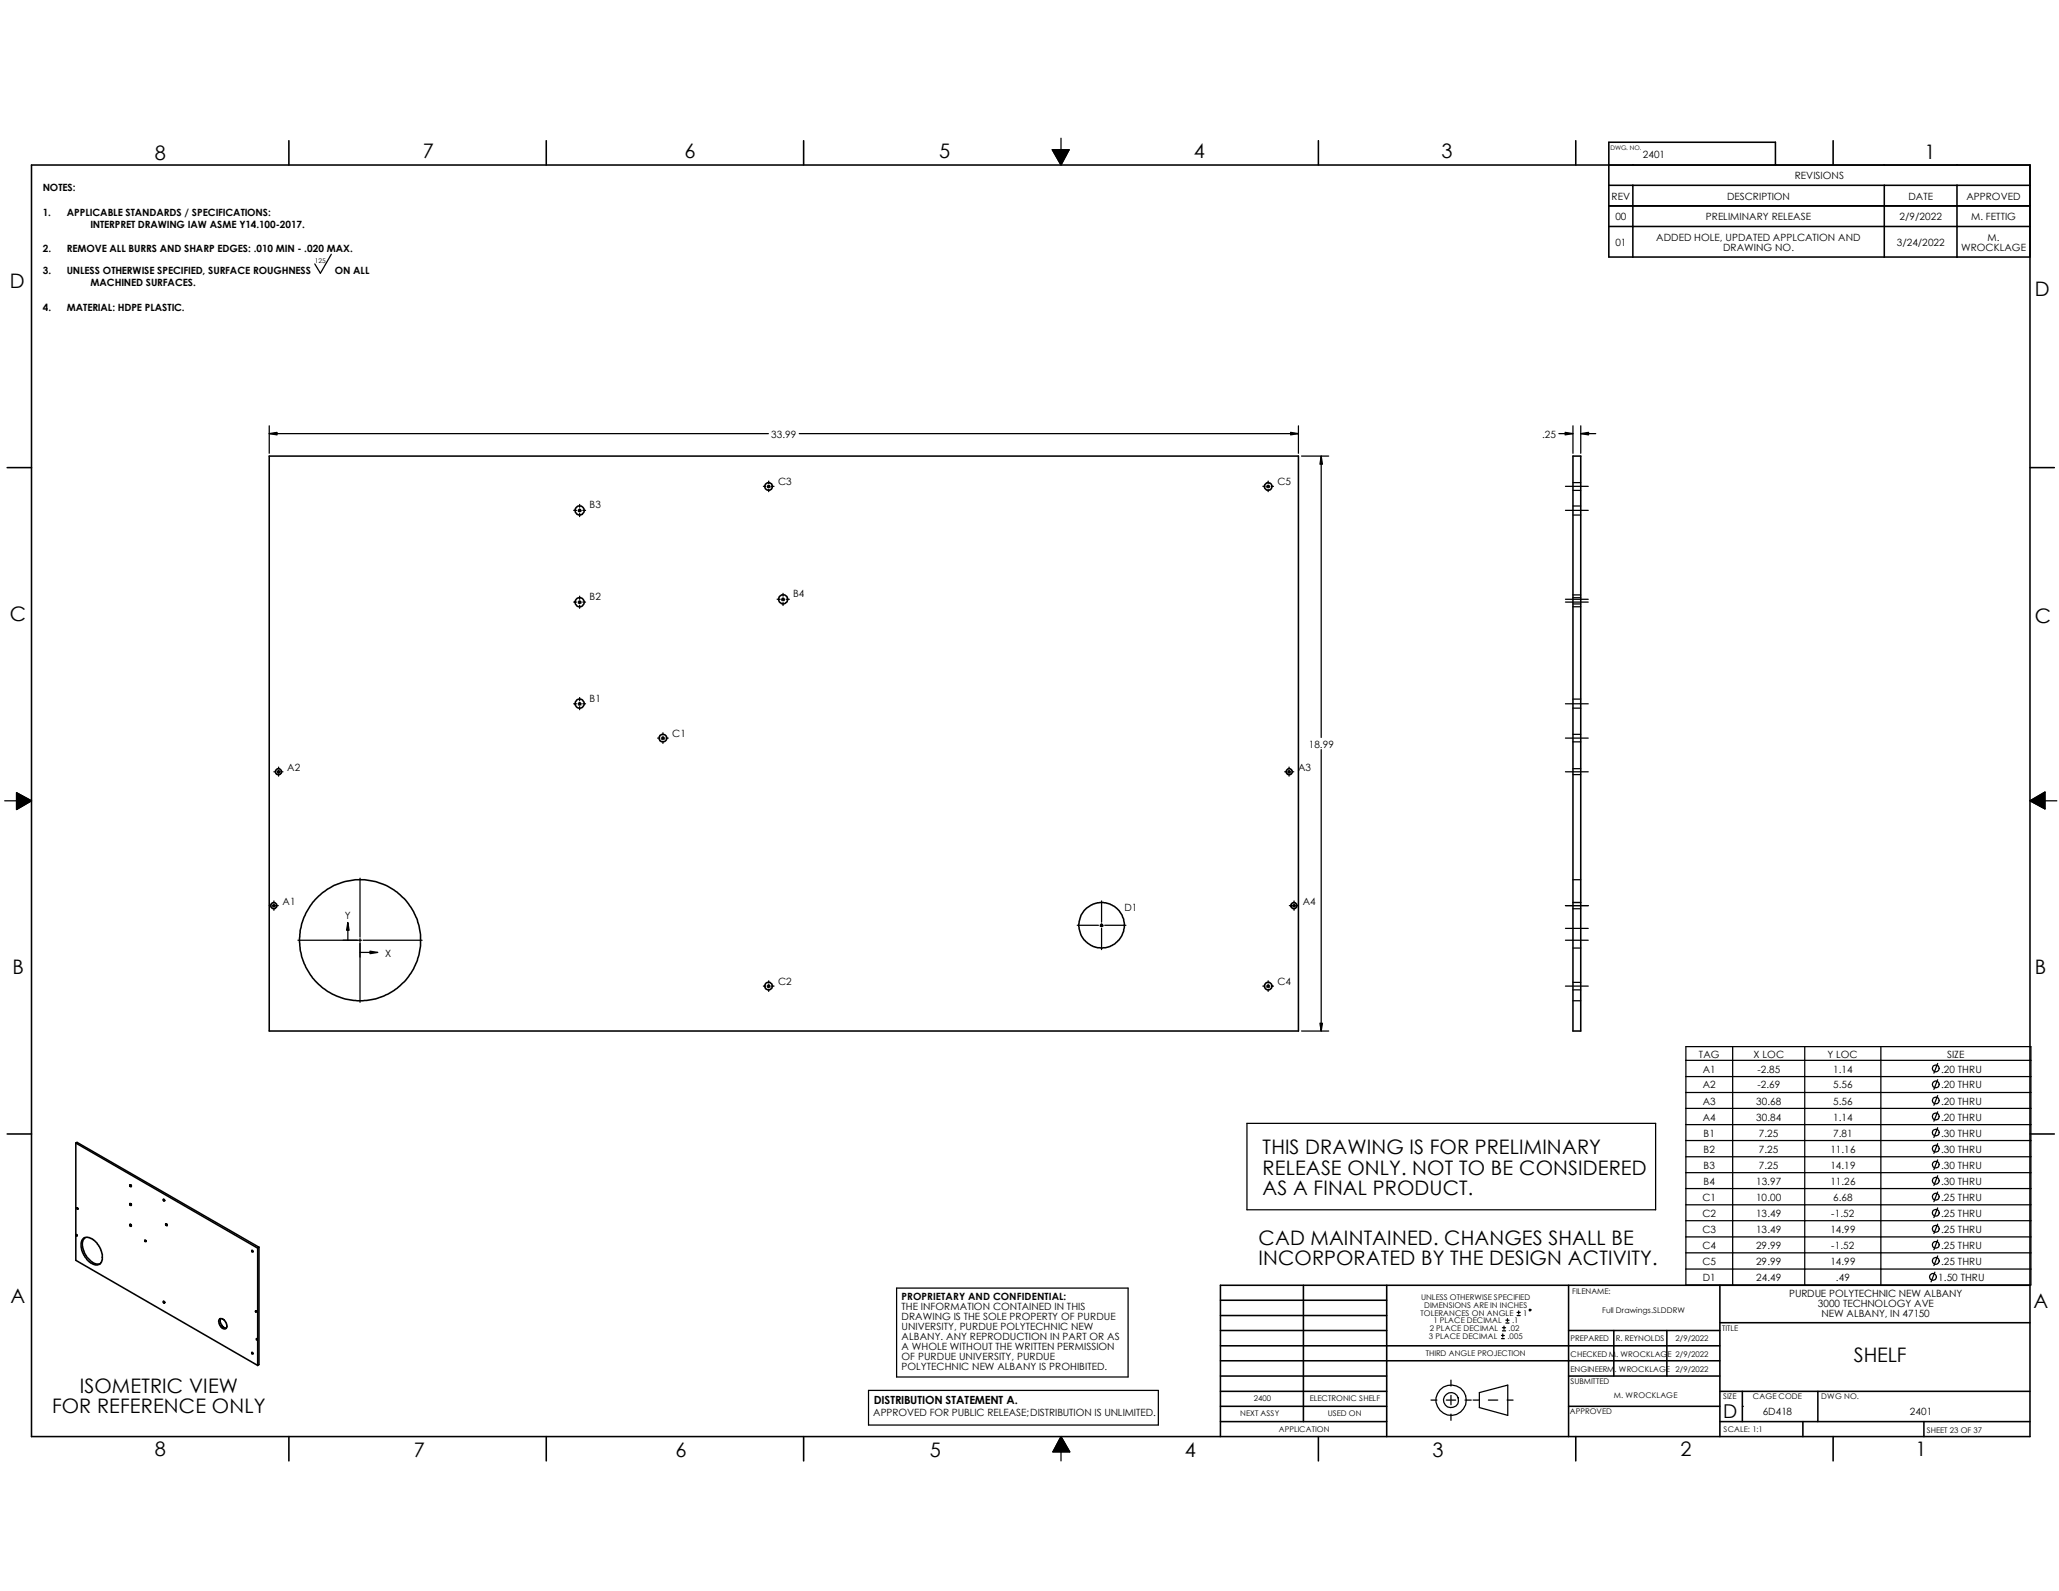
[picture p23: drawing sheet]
<svg xmlns="http://www.w3.org/2000/svg" width="279mm" height="216mm" viewBox="0 0 279 216" stroke-linecap="round" stroke-linejoin="round" font-family="sans-serif">
<defs><g id="words">
<g font-size="2.7">
<text x="21" y="21.7">8</text>
<text x="57.4" y="21.5">7</text>
<text x="92.9" y="21.5">6</text>
<text x="127.4" y="21.5">5</text>
<text x="162" y="21.5">4</text>
<text x="195.6" y="21.5">3</text>
<text x="261.2" y="21.6">1</text>
<text x="1.4" y="39.1">D</text>
<text x="276.1" y="40.1">D</text>
<text x="1.4" y="84.3">C</text>
<text x="276.1" y="84.5">C</text>
<text x="1.7" y="132.2">B</text>
<text x="276.1" y="132.2">B</text>
<text x="171.3" y="156.6">THIS DRAWING IS FOR PRELIMINARY</text>
<text x="171.3" y="159.4">RELEASE ONLY. NOT TO BE CONSIDERED</text>
<text x="171.3" y="162.1">AS A FINAL PRODUCT.</text>
<text x="170.8" y="168.9">CAD MAINTAINED. CHANGES SHALL BE</text>
<text x="170.8" y="171.6">INCORPORATED BY THE DESIGN ACTIVITY.</text>
<text x="1.4" y="176.8">A</text>
<text x="275.9" y="177.5">A</text>
<text x="251.5" y="184.8">SHELF</text>
<text x="7.1" y="191.7">FOR REFERENCE ONLY</text>
<text x="10.8" y="189">ISOMETRIC VIEW</text>
<text x="21" y="197.6">8</text>
<text x="56.1" y="197.8">7</text>
<text x="91.7" y="197.8">6</text>
<text x="126.2" y="197.8">5</text>
<text x="160.8" y="197.8">4</text>
<text x="194.4" y="197.8">3</text>
<text x="228" y="197.6">2</text>
<text x="259.9" y="197.6">1</text>
</g>
<text font-size="2.6" x="233.8" y="192.4">D</text>
<text font-size="1.5" x="118.6" y="190.6">DISTRIBUTION STATEMENT A.</text>
<g font-size="1.4">
<text x="222.9" y="21.5">2401</text>
<text x="5.8" y="25.9">NOTES:</text>
<text x="5.8" y="29.3">1.</text>
<text x="9.1" y="29.3">APPLICABLE STANDARDS / SPECIFICATIONS:</text>
<text x="218.7" y="27.1">REV</text>
<text x="219.2" y="29.9">00</text>
<text x="231.5" y="29.9">PRELIMINARY RELEASE</text>
<text x="234.4" y="27.1">DESCRIPTION</text>
<text x="243.5" y="24.3">REVISIONS</text>
<text x="257.8" y="29.9">2/9/2022</text>
<text x="259" y="27.1">DATE</text>
<text x="266.8" y="27.1">APPROVED</text>
<text x="267.5" y="29.9">M. FETTIG</text>
<text x="5.8" y="34.2">2.</text>
<text x="9.1" y="34.2">REMOVE ALL BURRS AND SHARP EDGES: .010 MIN - .020 MAX.</text>
<text x="12.3" y="31">INTERPRET DRAWING IAW ASME Y14.100-2017.</text>
<text x="219.2" y="33.4">01</text>
<text x="224.7" y="32.7">ADDED HOLE, UPDATED APPLCATION AND</text>
<text x="233.8" y="34">DRAWING NO.</text>
<text x="257.4" y="33.4">3/24/2022</text>
<text x="266.1" y="34">WROCKLAGE</text>
<text x="269.7" y="32.7">M.</text>
<text x="5.8" y="37.2">3.</text>
<text x="9.1" y="37.2">UNLESS OTHERWISE SPECIFIED, SURFACE ROUGHNESS</text>
<text x="12.3" y="38.9">MACHINED SURFACES.</text>
<text x="45.4" y="37.2">ON ALL</text>
<text x="5.8" y="42.2">4.</text>
<text x="9.1" y="42.2">MATERIAL: HDPE PLASTIC.</text>
<text x="104.6" y="59.4">33.99</text>
<text x="209.2" y="59.4">.25</text>
<text x="105.6" y="65.8">C3</text>
<text x="173.4" y="65.8">C5</text>
<text x="80" y="69">B3</text>
<text x="80" y="81.4">B2</text>
<text x="107.6" y="81.1">B4</text>
<text x="80" y="95.2">B1</text>
<text x="91.2" y="100">C1</text>
<text x="177.6" y="101.5">18.99</text>
<text x="39" y="104.6">A2</text>
<text x="176.1" y="104.6">A3</text>
<text x="38.4" y="122.8">A1</text>
<text x="46.8" y="124.7">Y</text>
<text x="152.6" y="123.6">D1</text>
<text x="176.8" y="122.8">A4</text>
<text x="52.3" y="129.8">X</text>
<text x="105.6" y="133.6">C2</text>
<text x="173.4" y="133.6">C4</text>
<text x="230.5" y="143.5">TAG</text>
<text x="238" y="143.5">X LOC</text>
<text x="248" y="143.5">Y LOC</text>
<text x="264.2" y="143.5">SIZE</text>
<text x="231.1" y="145.5">A1</text>
<text x="231.1" y="147.7">A2</text>
<text x="231.1" y="149.9">A3</text>
<text x="238.3" y="149.9">30.68</text>
<text x="238.5" y="145.5">-2.85</text>
<text x="238.5" y="147.7">-2.69</text>
<text x="248.7" y="145.5">1.14</text>
<text x="248.7" y="147.7">5.56</text>
<text x="248.7" y="149.9">5.56</text>
<text x="263.4" y="145.5">.20 THRU</text>
<text x="263.4" y="147.7">.20 THRU</text>
<text x="263.4" y="149.9">.20 THRU</text>
<text x="231.1" y="152.1">A4</text>
<text x="231.2" y="154.3">B1</text>
<text x="238.3" y="152.1">30.84</text>
<text x="238.7" y="154.3">7.25</text>
<text x="248.7" y="152.1">1.14</text>
<text x="248.8" y="154.3">7.81</text>
<text x="263.4" y="154.3">.30 THRU</text>
<text x="263.4" y="152.1">.20 THRU</text>
<text x="231.2" y="156.4">B2</text>
<text x="231.2" y="158.6">B3</text>
<text x="231.2" y="160.8">B4</text>
<text x="238.3" y="160.8">13.97</text>
<text x="238.7" y="156.4">7.25</text>
<text x="238.7" y="158.6">7.25</text>
<text x="248.4" y="156.4">11.16</text>
<text x="248.4" y="158.6">14.19</text>
<text x="248.4" y="160.8">11.26</text>
<text x="263.4" y="156.4">.30 THRU</text>
<text x="263.4" y="158.6">.30 THRU</text>
<text x="263.4" y="160.8">.30 THRU</text>
<text x="231" y="162.9">C1</text>
<text x="231" y="165.1">C2</text>
<text x="231" y="167.3">C3</text>
<text x="238.3" y="162.9">10.00</text>
<text x="238.3" y="165.1">13.49</text>
<text x="238.3" y="167.3">13.49</text>
<text x="248.4" y="167.3">14.99</text>
<text x="248.5" y="165.1">-1.52</text>
<text x="248.8" y="162.9">6.68</text>
<text x="263.4" y="162.9">.25 THRU</text>
<text x="263.4" y="165.1">.25 THRU</text>
<text x="263.4" y="167.3">.25 THRU</text>
<text x="231" y="169.5">C4</text>
<text x="231" y="171.7">C5</text>
<text x="231.1" y="173.8">D1</text>
<text x="238.3" y="173.8">24.49</text>
<text x="238.3" y="169.5">29.99</text>
<text x="238.3" y="171.7">29.99</text>
<text x="248.4" y="171.7">14.99</text>
<text x="248.5" y="169.5">-1.52</text>
<text x="249.1" y="173.8">.49</text>
<text x="263" y="173.8">1.50 THRU</text>
<text x="263.4" y="169.5">.25 THRU</text>
<text x="263.4" y="171.7">.25 THRU</text>
<text x="122.3" y="176.4">PROPRIETARY AND CONFIDENTIAL:</text>
<text x="122.3" y="177.8">THE INFORMATION CONTAINED IN THIS</text>
<text x="122.3" y="179.1">DRAWING IS THE SOLE PROPERTY OF PURDUE</text>
<text x="242.8" y="176">PURDUE POLYTECHNIC NEW ALBANY</text>
<text x="246.7" y="177.3">3000 TECHNOLOGY AVE</text>
<text x="247.2" y="178.7">NEW ALBANY, IN 47150</text>
<text x="122.3" y="180.5">UNIVERSITY, PURDUE POLYTECHNIC NEW</text>
<text x="122.3" y="181.8">ALBANY. ANY REPRODUCTION IN PART OR AS</text>
<text x="122.3" y="183.2">A WHOLE WITHOUT THE WRITTEN PERMISSION</text>
<text x="122.3" y="184.5">OF PURDUE UNIVERSITY, PURDUE</text>
<text x="122.3" y="185.9">POLYTECHNIC NEW ALBANY IS PROHIBITED.</text>
<text x="239.2" y="192">6D418</text>
<text x="259.2" y="192">2401</text>
<text x="118.5" y="192.2">APPROVED FOR PUBLIC RELEASE;DISTRIBUTION IS UNLIMITED.</text>
</g>
<g font-size="1.1">
<text x="192.7" y="178.5">TOLERANCES ON ANGLE</text>
<text x="192.8" y="176.4">UNLESS OTHERWISE SPECIFIED</text>
<text x="193.3" y="177.5">DIMENSIONS ARE IN INCHES</text>
<text x="194.5" y="179.6">1 PLACE DECIMAL</text>
<text x="205.2" y="179.6">.1</text>
<text x="206.7" y="178.5">1</text>
<text x="213.4" y="175.6">FILENAME:</text>
<text x="217.4" y="178.1">Full Drawings.SLDDRW</text>
<text x="193.5" y="184.1">THIRD ANGLE PROJECTION</text>
<text x="193.9" y="181.7">3 PLACE DECIMAL</text>
<text x="194" y="180.6">2 PLACE DECIMAL</text>
<text x="204.6" y="181.7">.005</text>
<text x="204.7" y="180.6">.02</text>
<text x="213.1" y="182">PREPARED</text>
<text x="213.1" y="184.1">CHECKED M. WROCKLAGE 2/9/2022</text>
<text x="219.2" y="182">R. REYNOLDS</text>
<text x="227.4" y="182">2/9/2022</text>
<text x="233.7" y="180.6">TITLE</text>
<text x="170.1" y="190.2">2400</text>
<text x="177.7" y="190.2">ELECTRONIC SHELF</text>
<text x="213" y="191.9">APPROVED</text>
<text x="213.1" y="186.1">ENGINEERM. WROCKLAGE 2/9/2022</text>
<text x="213.1" y="187.8">SUBMITTED</text>
<text x="219" y="189.7">M. WROCKLAGE</text>
<text x="233.8" y="189.9">SIZE</text>
<text x="237.9" y="189.9">CAGE CODE</text>
<text x="247.1" y="189.9">DWG NO.</text>
<text x="168.3" y="192.2">NEXT ASSY</text>
<text x="173.5" y="194.3">APPLICATION</text>
<text x="180.2" y="192.2">USED ON</text>
<text x="233.9" y="194.4">SCALE: 1:1</text>
<text x="261.5" y="194.4">SHEET 23 OF 37</text>
</g>
<text font-size=".9" x="42.7" y="35.6">125</text>
<text font-size=".8" x="218.5" y="20.4">DWG. NO.</text>
</g></defs>
<g fill="none" stroke="#000" stroke-width=".17">
<path d="M144 18.8v1.5M45 34.5l-1.5 2.6-.8-1.3M142.8 20.3h2.3l-1.1 2.1zM36.5 58.8h67.8M36.5 57.8v3.7M108.5 58.8h67.7M176.2 57.8v3.7M211.5 58.8h1.9M213.4 57.8v3.7M214.5 57.8v3.7M214.5 58.8h2M77.9 69.3h.3"/>
<path d="M78.4 69.3h.5M78.5 69.1l.3 .3M78.7 68.5v.3M78.7 69v.5M78.7 69.7v.4M78.8 69.1l-.3 .3M79.1 69.3h.4M103.6 66h.3M104.1 66h.4M104.2 65.9l.3 .3M104.3 65.3v.3M104.3 65.8v.4"/>
<path d="M104.3 66.4v.3M104.4 65.9l-.3 .3M104.7 66h.3M171.4 66h.3M171.9 66h.4M172 65.9l.3 .3M172.1 65.3v.3M172.1 65.8v.4M172.1 66.4v.3M172.2 65.9l-.3 .3M172.5 66h.3M176.6 61.9h3.7"/>
<path d="M179.3 61.9v38.2M212.4 66h3.1M212.4 69.3h3.1M213.4 66.5h1.1M213.4 65.5h1.1M213.4 68.7h1.1M213.4 69.9h1.1M77.9 81.7h.3M77.9 95.5h.3M78.4 81.7h.5M78.4 95.5h.5M78.5 81.6l.3 .3"/>
<path d="M78.5 95.4l.3 .3M78.7 80.9v.4M78.7 81.5v.4M78.7 82.1v.4M78.7 94.7v.4M78.7 95.3v.4M78.7 95.9v.4M78.8 81.6l-.3 .3M78.8 95.4l-.3 .3M79.1 81.7h.4M79.1 95.5h.4M90 99.4v.3"/>
<path d="M90 99.9v.5M105.5 81.3h.4M106 81.3h.5M106.1 81.2l.3 .3M106.3 80.5v.4M106.3 81.1v.4M106.3 81.7v.5M106.4 81.2l-.3 .3M106.7 81.3h.4M212.4 81.3h3.1M212.4 81.7h3.1M212.4 95.5h3.1"/>
<path d="M213.4 80.7h1.1M213.4 82h1.1M213.4 99.7h1.1M213.4 81.1h1.1M213.4 82.3h1.1M213.4 94.9h1.1M213.4 96.1h1.1M.6 108.7h1.6M2.2 107.6l2.1 1.1-2.1 1.2zM37.2 104.7h.2M37.6 104.7h.4M37.7 104.6l.3 .3"/>
<path d="M37.8 104.1v.2M37.8 104.5v.4M37.8 105.1v.2M37.9 104.6l-.3 .3M38.2 104.7h.2M48.9 119.2v8M89.2 100.2h.3M89.7 100.2h.5M89.8 100l.3 .3M90 100.6v.3M90.1 100l-.3 .3M90.4 100.2h.3"/>
<path d="M174.3 104.7h.2M174.8 104.7h.3M174.8 104.6l.3 .3M174.9 104.1v.2M174.9 104.5v.4M174.9 105.1v.2M175 104.6l-.2 .3M175.3 104.7h.3M179.3 101.7v38.2M212.4 100.2h3.1M212.4 104.7h3.1M213.4 104.3h1.1"/>
<path d="M213.4 105.1h1.1M213.4 100.7h1.1M213.4 119.4h1.1M275.5 108.7l2-1.2v2.3zM277.5 108.7h1.6M36.5 122.9h.2M37 122.9h.4M37 122.8l.3 .3M37.2 122.3v.2M37.2 122.7v.4M37.2 123.3v.2M37.3 122.8l-.3 .3"/>
<path d="M37.5 122.9h.3M40.4 127.6h8.2M47.2 126.2v1.4M48.6 127.6h.5M48.9 127.4v.4M48.9 127.9v8.1M48.9 129.2h1.3M49.3 127.6h8M103.6 133.8h.3M104.1 133.8h.4M104.2 133.7l.3 .3M104.3 133.1v.3"/>
<path d="M104.3 133.6v.4M104.3 134.2v.3M104.4 133.7l-.3 .3M104.7 133.8h.3M146.2 125.6h2.9M149.3 125.6h.4M149.4 125.4l.2 .3M149.5 122.3v2.8M149.5 125.3v.5M149.5 126v2.9M149.6 125.4l-.3 .3M149.9 125.6h2.9"/>
<path d="M171.4 133.8h.3M171.9 133.8h.4M172 133.7l.3 .3M172.1 133.1v.3M172.1 133.6v.4M172.1 134.2v.3M172.2 133.7l-.3 .3M172.5 133.8h.3M175 122.9h.2M175.4 122.9h.4M175.5 122.8l.3 .3M175.6 122.3v.2"/>
<path d="M175.6 122.7v.4M175.6 123.3v.2M175.7 122.8l-.3 .3M176 122.9h.2M176.6 139.9h3.7M212.4 122.9h3.1M212.4 133.8h3.1M212.4 127.6h3.1M212.4 126h3.1M213.4 122.5h1.1M213.4 123.3h1.1M213.4 134.3h1.1"/>
<path d="M213.4 133.3h1.1M213.4 128.7h1.1M213.4 135.8h1.1M169.2 152.4h55.5v11.8h-55.5zM228.8 142h46.8v32.4h-46.8zM228.8 143.9h46.8M228.8 146.1h46.8M228.8 148.3h46.8M228.8 150.4h46.8M228.8 152.6h46.8M228.8 154.8h46.8M228.8 157h46.8"/>
<path d="M228.8 159.1h46.8M235.1 142v32.4M244.9 142v32.4M255.2 142v32.4M262.9 144.3l-.5 1.3M262.9 146.5l-.5 1.3M262.9 148.7l-.5 1.3M262.9 150.9l-.5 1.2M262.9 153l-.5 1.3M262.9 155.2l-.5 1.3M262.9 157.4l-.5 1.3M262.9 159.6l-.5 1.3"/>
<path d="M121.7 174.8h31.4v12.1h-31.4zM204.1 180v.4M204.3 179.5h.5M204.3 179.2h.5M204.6 178.9v.4M205.9 178.5h.4M205.9 178.1h.4M206.1 177.9v.4M228.8 161.3h46.8M228.8 163.5h46.8M228.8 165.7h46.8M228.8 167.9h46.8"/>
<path d="M228.8 170h46.8M228.8 172.2h46.8M262.6 172.6l-.6 1.3M262.9 161.8l-.5 1.3M262.9 163.9l-.5 1.3M262.9 166.1l-.5 1.3M262.9 168.3l-.5 1.3M262.9 170.4l-.5 1.3M117.9 188.7h39.3v4.7h-39.3zM144 197v1.2M144 194.9l1.2 2.1h-2.3zM194.2 190h.8"/>
<path d="M196.3 190h1.2M196.9 187.3v.8M196.9 189.4v1.2M196.9 191.9v.8M198.8 190h.8M199.9 190h.8M200.7 189l3.9-1v4.1l-3.9-1.1zM202 190h1.2M203.8 181.7h.3M203.8 181.2h.3M203.9 180.6h.4M203.9 180.2h.4"/>
<path d="M203.9 181v.4M204.5 190h.8M236.4 190.8h.1"/>
<circle cx="262.7" cy="155.9" r=".47"/>
<circle cx="262.7" cy="158" r=".47"/>
<circle cx="262.7" cy="151.5" r=".47"/>
<circle cx="262.7" cy="147.2" r=".47"/>
<circle cx="262.7" cy="145" r=".46"/>
<circle cx="262.7" cy="149.4" r=".46"/>
<circle cx="262.7" cy="153.7" r=".46"/>
<circle cx="207.6" cy="177.8" r=".12"/>
<circle cx="262.3" cy="173.3" r=".47"/>
<circle cx="262.7" cy="166.8" r=".47"/>
<circle cx="262.7" cy="168.9" r=".47"/>
<circle cx="262.7" cy="162.4" r=".47"/>
<circle cx="262.7" cy="171.1" r=".46"/>
<circle cx="262.7" cy="160.2" r=".46"/>
<circle cx="262.7" cy="164.6" r=".46"/>
<circle cx="196.9" cy="190" r="1.02"/>
<circle cx="196.9" cy="190" r="2.07"/>
</g>
<path d="M142.8 20.3h2.3l-1.1 2.1zM36.5 58.8l1.1-.1v.3zM175.1 58.7l1.1 .1-1.1 .2zM212.4 58.7l1 .1-1 .2zM214.5 58.8l1.1-.1v.3zM179.3 61.9l.2 1.1h-.4zM2.2 107.6l2.1 1.1-2.1 1.2zM275.5 108.7l2-1.2v2.3zM47.2 125.2l.2 1h-.4zM50.2 129.1l1.1 .1-1.1 .2zM179.1 138.9h.4l-.2 1zM144 194.9l1.2 2.1h-2.3z" fill="#000" stroke="#000" stroke-width=".17"/>
<g fill="none" stroke="#000" stroke-width=".21">
<path d="M39.2 19.1v3.3M74.1 19.1v3.3M109.1 19.1v3.3M178.9 19.1v3.3M213.8 19.1v3.3M248.8 19.1v3.3M4.3 22.4h271.2v172.5h-271.2zM218.3 25.1h57.2M218.3 27.9h57.2M218.3 30.7h57.2M221.6 25.1v9.8M240.9 22.4v-3.1h-22.6v15.6h57.2"/>
<path d="M255.7 25.1v9.8M265.6 25.1v9.8M1 63.5h3.3M36.5 61.9h139.7v78h-139.7zM213.4 61.9h1.1v78h-1.1zM275.5 63.5h3.3M1 153.9h3.3M10.3 155.1v15.9l24.7 14.3M10.3 155.1l24.7 14.3M10.3 155.1l.2-.1 24.6 14.2M275.5 153.9h3.3M10.3 167.6h.2v.1z"/>
<path d="M10.4 163.9h.1l.1 .1-.1 .1zM11.3 168.1l.4-.2 .7 .2 .4 .2 .6 .7 .5 1.2v.7l-.4 .6-.3 .2-.6-.2-.5-.3-.6-.6-.3-.6-.2-.8v-.7zM11.5 167.9l-.3 .7v.7l.3 .8 .3 .5 .8 .7 .4 .2h.5M17.6 166.2l.1-.1 .1 .1v.2h-.1zM22.1 162.8h.2a.11 .11 0 0 1 .1 .1 .11 .11 0 0 1-.2 .1zM22.1 176.6h.1l.2 .2h-.2zM22.5 166.1l.2 .1v.1h-.2zM29.8 179a.87 .87 0 0 1 1 1 .35 .35 0 0 1-.2 .3 .35 .35 0 0 1-.5-.1l-.3-.6a.53 .53 0 0 1 0-.6zM30 178.9l-.1 .1v.5l.2 .2a.73 .73 0 0 0 .6 .5M35 169.4v15.9M35.1 169.2l-.1 .2M35.1 169.2v16l-.1 .1"/>
<path d="M165.6 178.5h22.6M165.6 176.4h22.6M176.9 174.4v18.5M188.2 174.4v20.5M212.9 174.4v20.5M233.4 179.5h42.1M233.4 174.4v20.5M275.5 174.4h-109.9v20.5M39.2 194.9v3.3M74.1 194.9v3.3M109.1 194.9v3.3M165.6 192.9h22.6"/>
<path d="M165.6 188.8h22.6M165.6 190.8h22.6M165.6 186.7h22.6M165.6 184.7h67.8M165.6 182.6h67.8M165.6 180.6h22.6M178.9 194.9v3.3M212.9 190.8h20.5M212.9 186.7h20.5M212.9 180.6h20.5M213.8 194.9v3.3M219 180.6v6.1"/>
<path d="M226.2 180.6v6.1M233.4 192.9h42.1M233.4 188.8h42.1M236.4 188.8v4.1M244.6 192.9v2M246.7 188.8v4.1M248.8 194.9v3.3M261.1 192.9v2"/>
<circle cx="78.6" cy="69.3" r=".63"/>
<circle cx="104.3" cy="66" r=".51"/>
<circle cx="172.1" cy="66" r=".51"/>
<circle cx="78.6" cy="81.7" r=".63"/>
<circle cx="78.6" cy="95.5" r=".63"/>
<circle cx="106.3" cy="81.3" r=".61"/>
<circle cx="37.8" cy="104.7" r=".41"/>
<circle cx="90" cy="100.2" r=".51"/>
<circle cx="174.9" cy="104.7" r=".4"/>
<circle cx="37.1" cy="122.9" r=".41"/>
<circle cx="48.9" cy="127.6" r="8.2"/>
<circle cx="104.3" cy="133.8" r=".51"/>
<circle cx="149.5" cy="125.6" r="3.1"/>
<circle cx="172.1" cy="133.8" r=".51"/>
<circle cx="175.6" cy="122.9" r=".41"/>
<circle cx="17.7" cy="160.9" r=".12"/>
<circle cx="17.7" cy="163.5" r=".12"/>
<circle cx="19.7" cy="168.4" r=".11"/>
<circle cx="34.2" cy="169.8" r=".11"/>
<circle cx="34.7" cy="178" r=".08"/>
<circle cx="34.2" cy="183.6" r=".11"/>
<circle cx="34.9" cy="181.7" r=".07"/>
</g>
<use href="#words"/>
</svg>
